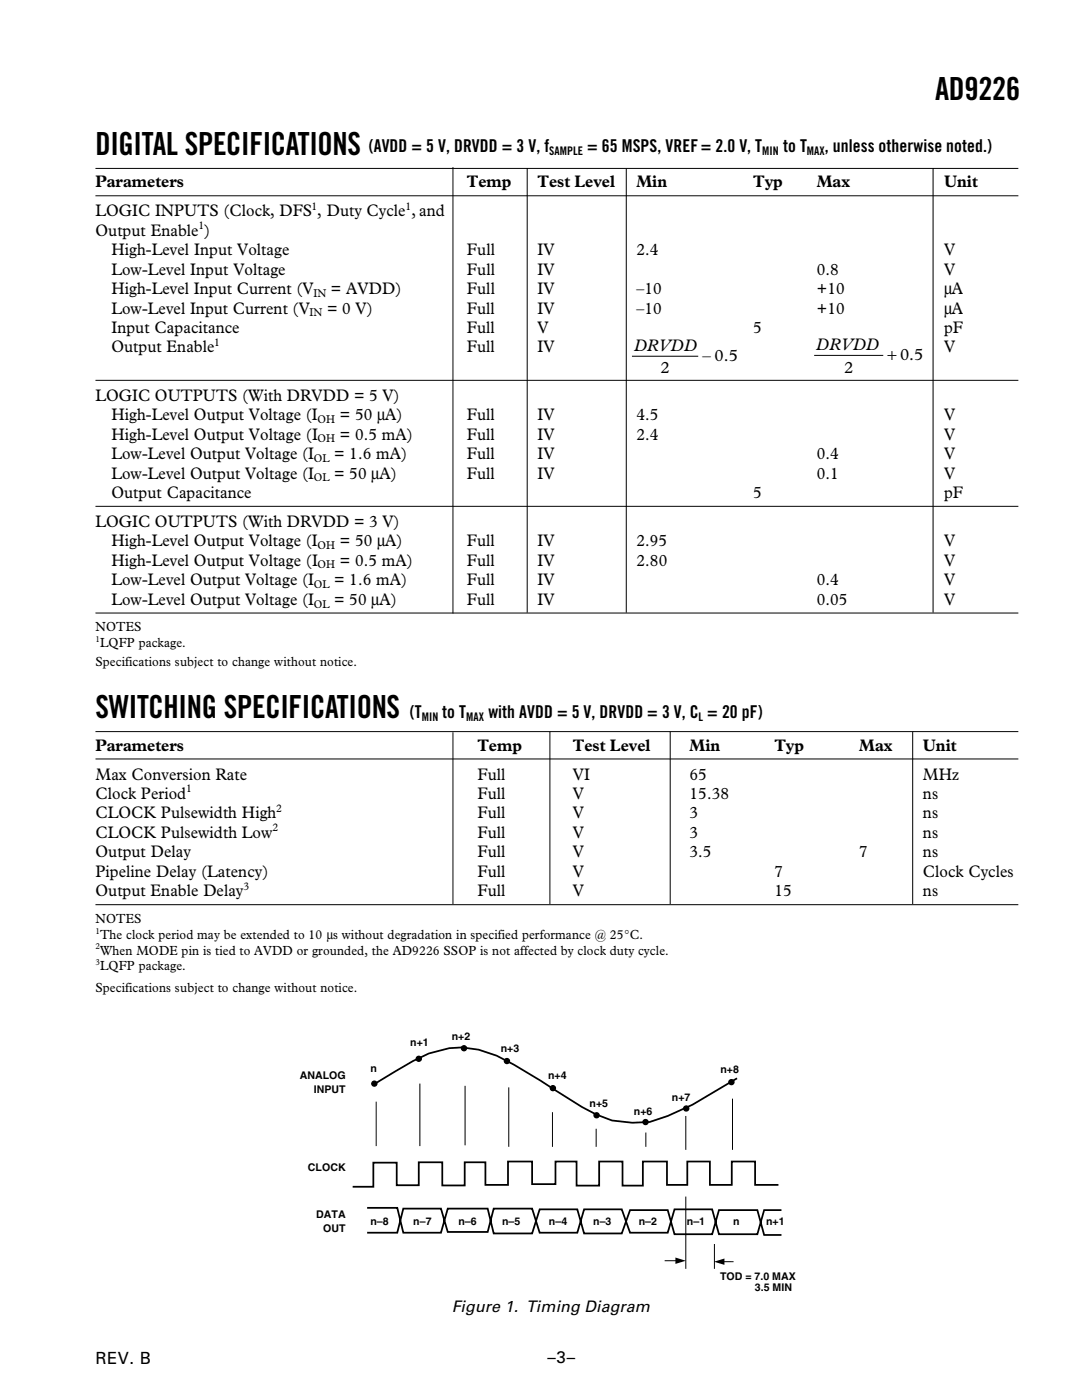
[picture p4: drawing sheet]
<svg xmlns="http://www.w3.org/2000/svg" width="216mm" height="279mm" viewBox="0 0 216 279" stroke-linecap="round" stroke-linejoin="round" font-family="sans-serif">
<defs><g id="words">
<g font-size="6.3">
<text x="186.6" y="20">AD9226</text>
<text x="19" y="31">DIGITAL SPECIFICATIONS</text>
<text x="19" y="143.4">SWITCHING SPECIFICATIONS</text>
</g>
<g font-size="3.5">
<text x="73.6" y="30.4">(AVDD = 5 V, DRVDD = 3 V, f</text>
<text x="117.2" y="30.4">= 65 MSPS, VREF= 2.0 V, T</text>
<text x="156.2" y="30.4">to T</text>
<text x="164.6" y="30.4">, unless otherwise noted.)</text>
<text x="81.8" y="143.2">(T</text>
<text x="88.3" y="143.2">to T</text>
<text x="97.4" y="143.2">with AVDD = 5 V, DRVDD = 3 V, C = 20 pF)</text>
</g>
<g font-size="3.4">
<text x="19" y="37.4">Parameters</text>
<text x="93.1" y="37.4">Temp</text>
<text x="107.2" y="37.4">Test Level</text>
<text x="127" y="37.4">Min</text>
<text x="150.3" y="37.4">Typ</text>
<text x="163" y="37.4">Max</text>
<text x="188.4" y="37.4">Unit</text>
<text x="19" y="43.2">LOGIC INPUTS (Clock, DFS , Duty Cycle , and</text>
<text x="19.1" y="47">Output Enable )</text>
<text x="22.2" y="50.9">High-Level Input Voltage</text>
<text x="93.2" y="50.9">Full</text>
<text x="107.3" y="50.9">IV</text>
<text x="127" y="50.9">2.4</text>
<text x="188.4" y="50.9">V</text>
<text x="22.2" y="54.8">Low-Level Input Voltage</text>
<text x="22.2" y="58.7">High-Level Input Current (V</text>
<text x="66" y="58.7">= AVDD)</text>
<text x="93.2" y="58.7">Full</text>
<text x="93.2" y="54.8">Full</text>
<text x="107.2" y="58.7">IV</text>
<text x="107.3" y="54.8">IV</text>
<text x="127" y="58.7">–10</text>
<text x="163" y="58.7">+10</text>
<text x="163" y="54.8">0.8</text>
<text x="188.4" y="58.7">µA</text>
<text x="188.4" y="54.8">V</text>
<text x="22.2" y="62.6">Low-Level Input Current (V</text>
<text x="65.3" y="62.6">= 0 V)</text>
<text x="93.1" y="62.6">Full</text>
<text x="107.2" y="62.6">IV</text>
<text x="127" y="62.6">–10</text>
<text x="163" y="62.6">+10</text>
<text x="188.4" y="62.6">µA</text>
<text x="22.2" y="66.5">Input Capacitance</text>
<text x="22.2" y="70.3">Output Enable</text>
<text x="93.1" y="70.3">Full</text>
<text x="93.1" y="66.5">Full</text>
<text x="107.2" y="66.5">V</text>
<text x="107.2" y="70.3">IV</text>
<text x="126.4" y="70">DRVDD</text>
<text x="140.2" y="72">– 0 5</text>
<text x="144.4" y="72">.</text>
<text x="150.3" y="66.5">5</text>
<text x="162.8" y="69.8">DRVDD</text>
<text x="177.1" y="71.8">+ 0 5</text>
<text x="181.4" y="71.8">.</text>
<text x="188.4" y="70.3">V</text>
<text x="188.4" y="66.5">pF</text>
<text x="131.8" y="74.5">2</text>
<text x="168.4" y="74.4">2</text>
<text x="19" y="80">LOGIC OUTPUTS (With DRVDD = 5 V)</text>
<text x="22.2" y="83.9">High-Level Output Voltage (I</text>
<text x="67.8" y="83.9">= 50 µA)</text>
<text x="93.1" y="83.9">Full</text>
<text x="107.2" y="83.9">IV</text>
<text x="127" y="83.9">4.5</text>
<text x="188.4" y="83.9">V</text>
<text x="22.2" y="87.8">High-Level Output Voltage (I</text>
<text x="67.8" y="87.8">= 0.5 mA)</text>
<text x="93.2" y="87.8">Full</text>
<text x="107.2" y="87.8">IV</text>
<text x="127" y="87.8">2.4</text>
<text x="188.4" y="87.8">V</text>
<text x="22.2" y="95.5">Low-Level Output Voltage (I</text>
<text x="22.2" y="91.6">Low-Level Output Voltage (I</text>
<text x="66.7" y="91.6">= 1.6 mA)</text>
<text x="66.7" y="95.5">= 50 µA)</text>
<text x="93.1" y="95.5">Full</text>
<text x="93.2" y="91.6">Full</text>
<text x="107.2" y="95.5">IV</text>
<text x="107.2" y="91.6">IV</text>
<text x="163" y="95.5">0.1</text>
<text x="163" y="91.6">0.4</text>
<text x="188.4" y="95.5">V</text>
<text x="188.4" y="91.6">V</text>
<text x="22.2" y="99.4">Output Capacitance</text>
<text x="150.3" y="99.4">5</text>
<text x="188.4" y="99.4">pF</text>
<text x="19" y="105.2">LOGIC OUTPUTS (With DRVDD = 3 V)</text>
<text x="22.2" y="109">High-Level Output Voltage (I</text>
<text x="22.2" y="112.9">High-Level Output Voltage (I</text>
<text x="67.8" y="109">= 50 µA)</text>
<text x="67.8" y="112.9">= 0.5 mA)</text>
<text x="93.1" y="109">Full</text>
<text x="93.2" y="112.9">Full</text>
<text x="107.2" y="109">IV</text>
<text x="107.2" y="112.9">IV</text>
<text x="127" y="109">2.95</text>
<text x="127" y="112.9">2.80</text>
<text x="188.4" y="109">V</text>
<text x="188.4" y="112.9">V</text>
<text x="22.2" y="116.8">Low-Level Output Voltage (I</text>
<text x="66.7" y="116.8">= 1.6 mA)</text>
<text x="93.2" y="116.8">Full</text>
<text x="107.2" y="116.8">IV</text>
<text x="163" y="116.8">0.4</text>
<text x="188.4" y="116.8">V</text>
<text x="22.2" y="120.7">Low-Level Output Voltage (I</text>
<text x="66.7" y="120.7">= 50 µA)</text>
<text x="93.1" y="120.7">Full</text>
<text x="107.2" y="120.7">IV</text>
<text x="163" y="120.7">0.05</text>
<text x="188.4" y="120.7">V</text>
<text x="19" y="149.8">Parameters</text>
<text x="95.3" y="149.8">Temp</text>
<text x="114.3" y="149.8">Test Level</text>
<text x="137.6" y="149.8">Min</text>
<text x="154.5" y="149.8">Typ</text>
<text x="171.5" y="149.8">Max</text>
<text x="184.2" y="149.8">Unit</text>
<text x="19" y="155.6">Max Conversion Rate</text>
<text x="95.3" y="155.6">Full</text>
<text x="114.3" y="155.6">VI</text>
<text x="137.6" y="155.6">65</text>
<text x="184.2" y="155.6">MHz</text>
<text x="19" y="159.5">Clock Period</text>
<text x="95.2" y="159.5">Full</text>
<text x="114.3" y="159.5">V</text>
<text x="137.6" y="159.5">15.38</text>
<text x="184.2" y="159.5">ns</text>
<text x="19" y="163.3">CLOCK Pulsewidth High</text>
<text x="19" y="167.2">CLOCK Pulsewidth Low</text>
<text x="95.2" y="163.3">Full</text>
<text x="95.2" y="167.2">Full</text>
<text x="114.3" y="163.3">V</text>
<text x="114.3" y="167.2">V</text>
<text x="137.6" y="163.3">3</text>
<text x="137.6" y="167.2">3</text>
<text x="184.2" y="163.3">ns</text>
<text x="184.2" y="167.2">ns</text>
<text x="19" y="171.1">Output Delay</text>
<text x="95.3" y="171.1">Full</text>
<text x="114.3" y="171.1">V</text>
<text x="137.6" y="171.1">3.5</text>
<text x="171.5" y="171.1">7</text>
<text x="184.2" y="171.1">ns</text>
<text x="19" y="175">Pipeline Delay (Latency)</text>
<text x="19" y="178.9">Output Enable Delay</text>
<text x="95.2" y="178.9">Full</text>
<text x="95.3" y="175">Full</text>
<text x="114.3" y="175">V</text>
<text x="114.3" y="178.9">V</text>
<text x="154.5" y="175">7</text>
<text x="154.5" y="178.9">15</text>
<text x="184.1" y="175">Clock Cycles</text>
<text x="184.2" y="178.9">ns</text>
<text x="19" y="272.1">REV. B</text>
<text x="109.2" y="272">–3–</text>
</g>
<text font-size="3.2" x="90.1" y="261.9">Figure 1. Timing Diagram</text>
<g font-size="2.6">
<text x="19" y="125.9">NOTES</text>
<text x="20" y="129.1">LQFP package.</text>
<text x="19" y="133">Specifications subject to change without notice.</text>
<text x="19" y="184.1">NOTES</text>
<text x="20" y="187.3">The clock period may be extended to 10 µs without degradation in specified performance @ 25°C.</text>
<text x="20" y="190.5">When MODE pin is tied to AVDD or grounded, the AD9226 SSOP is not affected by clock duty cycle.</text>
<text x="19" y="197.9">Specifications subject to change without notice.</text>
<text x="20" y="193.7">LQFP package.</text>
</g>
<g font-size="2.4">
<text x="109.6" y="30.9">SAMPLE</text>
<text x="152.1" y="30.9">MIN</text>
<text x="161" y="30.9">MAX</text>
<text x="84.2" y="143.8">MIN</text>
<text x="93" y="143.8">MAX</text>
<text x="139.4" y="143.8">L</text>
</g>
<g font-size="2.3">
<text x="62.1" y="41.9">1</text>
<text x="80.9" y="41.9">1</text>
<text x="39.6" y="45.7">1</text>
<text x="62.6" y="59.3">IN</text>
<text x="61.8" y="63.1">IN</text>
<text x="42.8" y="69">1</text>
<text x="63.4" y="84.4">OH</text>
<text x="63.4" y="88.3">OH</text>
<text x="62.6" y="92.2">OL</text>
<text x="62.6" y="96.1">OL</text>
<text x="63.4" y="109.6">OH</text>
<text x="63.4" y="113.5">OH</text>
<text x="62.6" y="117.3">OL</text>
<text x="62.6" y="121.2">OL</text>
<text x="37.2" y="158.2">1</text>
<text x="54.4" y="165.9">2</text>
<text x="55.1" y="162">2</text>
<text x="48.6" y="177.5">3</text>
</g>
<g font-size="2.1">
<text x="81.9" y="208.7">n+1</text>
<text x="90.1" y="207.5">n+2</text>
<text x="99.9" y="209.9">n+3</text>
<text x="59.8" y="215.3">ANALOG</text>
<text x="73.9" y="214">n</text>
<text x="109.4" y="215.3">n+4</text>
<text x="143.8" y="214.2">n+8</text>
<text x="62.6" y="218">INPUT</text>
<text x="117.7" y="220.9">n+5</text>
<text x="134.1" y="219.7">n+7</text>
<text x="126.5" y="222.5">n+6</text>
<text x="61.5" y="233.6">CLOCK</text>
<text x="63.1" y="243.2">DATA</text>
<text x="64.5" y="245.9">OUT</text>
<text x="73.9" y="244.5">n–8</text>
<text x="82.5" y="244.5">n–7</text>
<text x="91.5" y="244.5">n–6</text>
<text x="100.2" y="244.5">n–5</text>
<text x="109.5" y="244.5">n–4</text>
<text x="118.4" y="244.5">n–3</text>
<text x="127.4" y="244.4">n–2</text>
<text x="137.1" y="244.5">n–1</text>
<text x="146.3" y="244.4">n</text>
<text x="152.8" y="244.5">n+1</text>
<text x="143.7" y="255.4">TOD = 7.0 MAX</text>
<text x="150.6" y="257.7">3.5 MIN</text>
</g>
<g font-size="1.8">
<text x="19" y="128.1">1</text>
<text x="19" y="186.4">1</text>
<text x="19" y="189.4">2</text>
<text x="19" y="192.6">3</text>
</g>
</g></defs>
<g fill="none" stroke="#000" stroke-width=".2">
<path d="M19 33.6h184.2M19 39.1h184.2M90.4 33.4v89M105.2 33.5v88.8M125 33.7v88.6M186.2 33.5v88.8M19 75.9h184.2M126.1 71.1h13.2M162.5 70.9h13.7M19 101h184.2M19 122.3h184.2M19 146h184.2"/>
<path d="M19 151.5h184.2M90.4 146.1v34.3M109.7 146v34.4M133.7 146v34.4M182.1 146v34.4M19 180.6h184.2M75.1 219.9v8.8M83.8 216.3v12.4M92.8 216.7v11.9M101.5 217v11.9M146.2 219.3v10.2M110.2 222v6.9"/>
<path d="M119 225.3v3.6M128.9 226v2.9M136.8 222.7v6.8M136.8 238.8v14.4M135.2 251.6h-2.6M142.6 248.3v4.9M144.1 251.8h2.3"/>
</g>
<path d="M147.1 215.2l-8.9 5.3-5 2.2-3.6 1.2a18.5 18.5 0 0 1-13.5-3 200.4 200.4 0 0 0-17-10.2 17.3 17.3 0 0 0-16.7 1l-7.8 4.7M155.3 236.5h-4.6v-4.7h-4.7v4.7h-4.3v-4.7h-4.6v4.7h-4v-4.7h-4.8v4.8h-4.1v-4.8h-4.6v4.8h-4.6v-4.8h-4.2v4.5h-4.6v-4.5h-4.8v4.7h-4.5v-4.5h-4.2v4.6h-4.4v-4.6h-4.7v4.5h-4.4v-4.5h-4.7v4.8h-4.1M73.3 241.1h6l1.2 4.9h7.5l1.3-4.8h8l1.2 5h7.7l1.5-4.8h7.5l1.3 4.8h7.6l1.6-4.7h7.5l1.4 4.8h7.5l1.4-4.8h7.6l1.4 5h3.4M155.9 241.5h-3.4l-1.4 4.8h-7.6l-1.4-4.9h-7.5l-1.4 4.6h-7.5l-1.6-4.6h-7.6l-1.3 4.6h-7.5l-1.5-4.8h-7.7l-1.2 4.7h-8l-1.3-4.7h-7.5l-1.2 4.8h-6" fill="none" stroke="#000" stroke-width=".35"/>
<g fill="#000">
<path d="M134.8 251l2 .6-2 .6zM142.5 251.8l2.1-.6v1.2z"/>
<circle cx="74.7" cy="216.3" r=".5"/>
<circle cx="83.6" cy="211.3" r=".5"/>
<circle cx="92.6" cy="209.2" r=".5"/>
<circle cx="101.2" cy="211.8" r=".5"/>
<circle cx="110.3" cy="217.2" r=".5"/>
<circle cx="146" cy="216" r=".5"/>
<circle cx="119" cy="222.6" r=".5"/>
<circle cx="128.8" cy="223.9" r=".5"/>
<circle cx="136.9" cy="221.2" r=".5"/>
</g>
<g fill="none" stroke="#000" stroke-width=".26">
<circle cx="74.7" cy="216.3" r=".5"/>
<circle cx="83.6" cy="211.3" r=".5"/>
<circle cx="92.6" cy="209.2" r=".5"/>
<circle cx="101.2" cy="211.8" r=".5"/>
<circle cx="110.3" cy="217.2" r=".5"/>
<circle cx="146" cy="216" r=".5"/>
<circle cx="119" cy="222.6" r=".5"/>
<circle cx="128.8" cy="223.9" r=".5"/>
<circle cx="136.9" cy="221.2" r=".5"/>
</g>
<use href="#words"/>
</svg>
